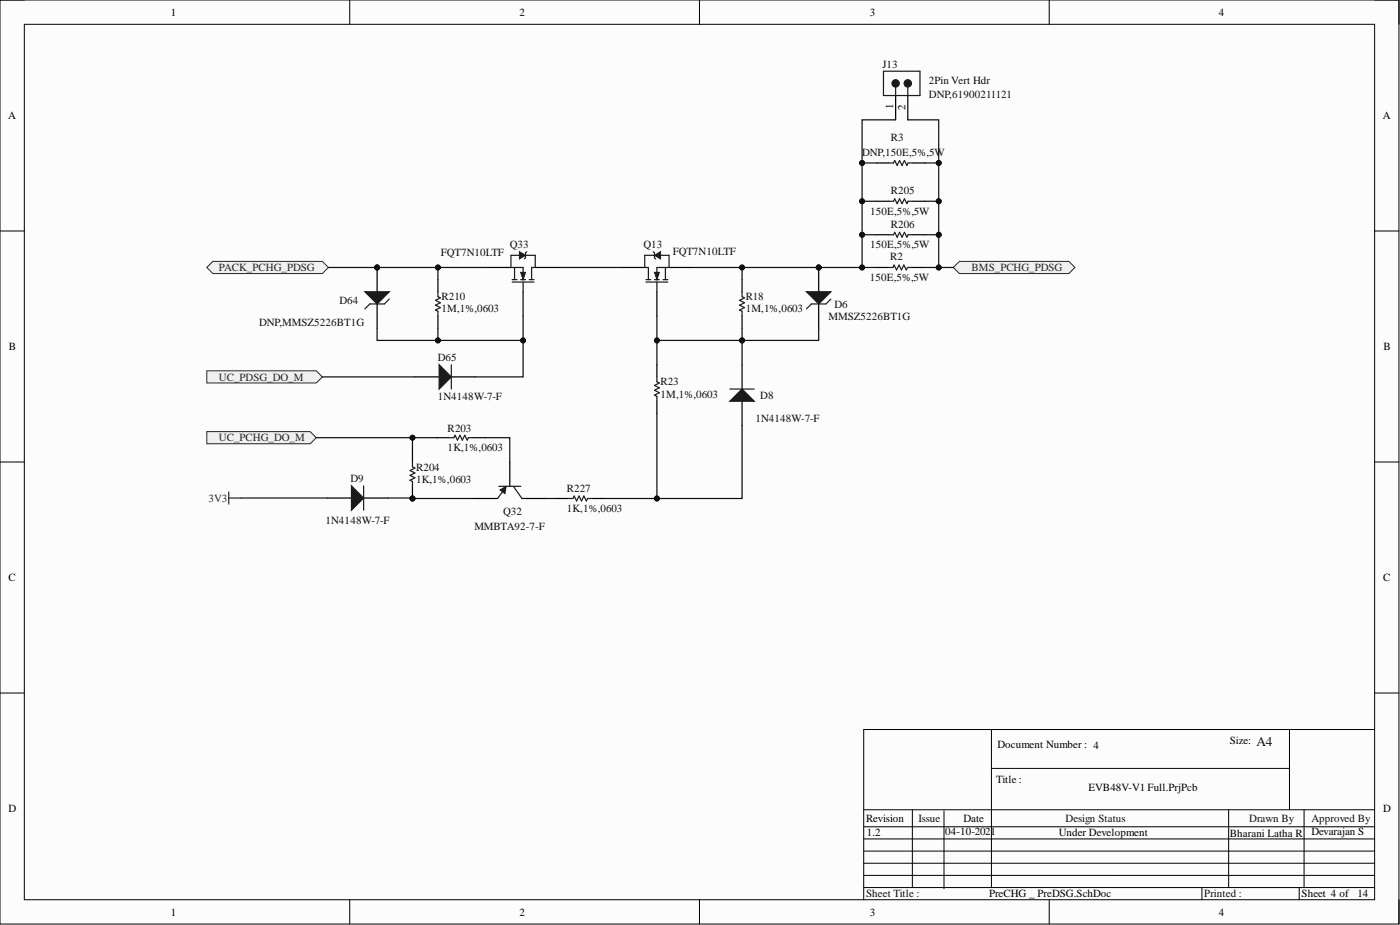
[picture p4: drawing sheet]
<svg xmlns="http://www.w3.org/2000/svg" width="292mm" height="193mm" viewBox="0 0 292 193" stroke-linecap="round" stroke-linejoin="round" font-family="sans-serif">
<defs><g id="words">
<text font-size="2.8" fill="#0e0e0e" x="262.2" y="155.7">A4</text>
<g font-size="2.3">
<text x="35.6" y="3.3">1</text>
<text x="108.4" y="3.3">2</text>
<text x="181.5" y="3.3">3</text>
<text x="254.3" y="3.3">4</text>
<text x="186.4" y="22.8" transform="rotate(-90 186.4 22.8)">1</text>
<text x="188.9" y="23" transform="rotate(-90 188.9 23)">2</text>
<text x="1.7" y="24.9">A</text>
<text x="288.5" y="24.9">A</text>
<text x="1.9" y="73">B</text>
<text x="288.7" y="73">B</text>
<text x="1.8" y="121.2">C</text>
<text x="288.6" y="121.2">C</text>
<text x="208.1" y="156">Document Number : 4</text>
<text x="256.6" y="155.2">Size:</text>
<text x="207.9" y="163.3">Title :</text>
<text x="227.1" y="165">EVB48V-V1 Full.PrjPcb</text>
<text x="1.8" y="169.4">D</text>
<text x="180.7" y="171.5">Revision</text>
<text x="201" y="171.5">Date</text>
<text x="288.6" y="169.4">D</text>
<text x="180.9" y="174.3">1.2</text>
<text x="197.2" y="174.3">04-10-2021</text>
<text x="220.9" y="174.3">Under Development</text>
<text x="256.6" y="174.5">Bharani Latha R</text>
<text x="273.6" y="174.3">Devarajan S</text>
<text x="35.6" y="191">1</text>
<text x="108.4" y="191">2</text>
<text x="181.5" y="191">3</text>
<text x="206.3" y="187.2">PreCHG _ PreDSG.SchDoc</text>
<text x="254.3" y="191">4</text>
<text x="271.6" y="187.2">Sheet 4 of</text>
<text x="283.3" y="187.2">14</text>
</g>
<g font-size="2.3" fill="#0e0e0e">
<text x="184.1" y="14.1">J13</text>
<text x="193.8" y="17.5">2Pin Vert Hdr</text>
<text x="193.8" y="20.5">DNP,61900211121</text>
<text x="185.9" y="29.5">R3</text>
<text x="179.9" y="32.5">DNP,150E,5%,5W</text>
<text x="185.9" y="40.5">R205</text>
<text x="181.6" y="44.8">150E,5%,5W</text>
<text x="185.9" y="47.5">R206</text>
<text x="92" y="53.4">FQT7N10LTF</text>
<text x="106.3" y="51.7">Q33</text>
<text x="134.3" y="51.7">Q13</text>
<text x="140.4" y="53.3">FQT7N10LTF</text>
<text x="181.6" y="51.7">150E,5%,5W</text>
<text x="181.5" y="58.6">150E,5%,5W</text>
<text x="185.7" y="54.3">R2</text>
<text x="70.8" y="63.4">D64</text>
<text x="92.1" y="65.2">1M,1%,0603</text>
<text x="92.1" y="62.6">R210</text>
<text x="155.6" y="65.2">1M,1%,0603</text>
<text x="155.6" y="62.6">R18</text>
<text x="174.1" y="64.2">D6</text>
<text x="54.1" y="68">DNP,MMSZ5226BT1G</text>
<text x="172.8" y="66.7">MMSZ5226BT1G</text>
<text x="91.4" y="75.3">D65</text>
<text x="91.4" y="83.4">1N4148W-7-F</text>
<text x="137.8" y="82.9">1M,1%,0603</text>
<text x="137.8" y="80.4">R23</text>
<text x="158.6" y="83.2">D8</text>
<text x="157.6" y="88">1N4148W-7-F</text>
<text x="93.4" y="94.1">1K,1%,0603</text>
<text x="93.4" y="90">R203</text>
<text x="73.1" y="100.6">D9</text>
<text x="86.8" y="100.7">1K,1%,0603</text>
<text x="86.8" y="98.2">R204</text>
<text x="105" y="107.5">Q32</text>
<text x="118.3" y="106.8">1K,1%,0603</text>
<text x="118.3" y="102.7">R227</text>
<text x="67.9" y="109.4">1N4148W-7-F</text>
<text x="99" y="110.5">MMBTA92-7-F</text>
</g>
<g font-size="2.3" fill="#262626">
<text x="45.7" y="56.6">PACK_PCHG_PDSG</text>
<text x="202.7" y="56.6">BMS_PCHG_PDSG</text>
<text x="45.7" y="79.4">UC_PDSG_DO_M</text>
<text x="45.7" y="92.1">UC_PCHG_DO_M</text>
<text x="43.5" y="104.7">3V3</text>
</g>
<text font-size="2.3" fill="#0a0a0a" x="191.6" y="171.5">Issue</text>
<g font-size="2.3" fill="#0f0f0f">
<text x="222.3" y="171.5">Design Status</text>
<text x="260.7" y="171.5">Drawn By</text>
<text x="273.6" y="171.5">Approved By</text>
<text x="180.7" y="187.2">Sheet Title :</text>
<text x="251.3" y="187.2">Printed :</text>
</g>
</g></defs>
<path d="M0 0h291.9v192.8h-291.9z" fill-rule="evenodd" fill="#fcfcfc"/>
<path d="M0 0h291.9v192.8h-291.9z" fill="none" stroke="#000" stroke-width=".21"/>
<path d="M5.1 5.1h281.7v182.6h-281.7z" fill-rule="evenodd" fill="#fcfcfc"/>
<g fill="none" stroke="#000" stroke-width=".21">
<path d="M0 0h5.1M73 0v5.1M145.9 0v5.1M218.9 0v5.1M286.8 0h5.1v5.1M5.1 5.1h281.7v182.6h-281.7zM0 48.2h5.1M286.8 48.2h5.1M0 96.4h5.1M286.8 96.4h5.1M0 144.6h5.1M206.9 152.2v33"/>
<path d="M269 152.2v16.7M286.8 144.6h5.1M286.8 152.2h-106.6v35.5M180.2 168.9h106.6M180.2 177.6h106.6M180.2 172.5h106.6M180.2 175h106.6M190.4 168.9v16.3M197 169.2v16.2M206.9 160.3h62.1M256.3 168.9v16.3M272.1 168.9v16.3"/>
<path d="M73 187.7v5.1M145.9 187.7v5.1M180.2 185.2h106.6M180.2 182.6h106.6M180.2 180.1h106.6M218.9 187.7v5.1M250.8 185.2v2.5M271.1 185.2v2.5M291.9 187.7v5.1"/>
</g>
<path d="M91.4 58.3v2.6M91.4 65.9v2.6" fill="none" stroke="#000" stroke-width=".25"/>
<path d="M91.4 60.9v1l.5 .2-1 .5 1 .6-1 .5 1 .5-1 .5 .5 .2v1" fill="none" stroke="#1c1c1c" stroke-width=".25"/>
<path d="M43.1 77.4h22.9l1.3 1.2-1.3 1.3h-22.9z" fill-rule="evenodd" fill="#f0f0f0"/>
<path d="M43.1 77.4h22.9l1.3 1.2-1.3 1.3h-22.9z" fill="none" stroke="#262626" stroke-width=".21"/>
<path d="M43.1 90h21.6l1.3 1.3-1.3 1.3h-21.6z" fill-rule="evenodd" fill="#f0f0f0"/>
<path d="M43.1 90h21.6l1.3 1.3-1.3 1.3h-21.6z" fill="none" stroke="#262626" stroke-width=".21"/>
<path d="M43.1 55.8l1.3-1.3h22.9l1.2 1.3-1.2 1.3h-22.9z" fill-rule="evenodd" fill="#f0f0f0"/>
<path d="M43.1 55.8l1.3-1.3h22.9l1.2 1.3-1.2 1.3h-22.9z" fill="none" stroke="#262626" stroke-width=".21"/>
<path d="M154.8 58.3v2.6M137.1 76.1v2.5M154.8 65.9v2.6M137.1 83.7v2.5" fill="none" stroke="#000" stroke-width=".25"/>
<path d="M137.1 78.6v1l.5 .3-1 .5 1 .5-1 .5 1 .5-1 .5 .5 .3v1M154.8 60.9v1l.5 .2-1 .5 1 .6-1 .5 1 .5-1 .5 .5 .2v1" fill="none" stroke="#1c1c1c" stroke-width=".25"/>
<path d="M198.9 55.8l1.3-1.3h22.8l1.3 1.3-1.3 1.3h-22.8z" fill-rule="evenodd" fill="#f0f0f0"/>
<path d="M198.9 55.8l1.3-1.3h22.8l1.3 1.3-1.3 1.3h-22.8z" fill="none" stroke="#262626" stroke-width=".21"/>
<path d="M91.1 91.3h2.6M98.7 91.3h2.6" fill="none" stroke="#000" stroke-width=".25"/>
<path d="M93.7 91.3h1l.2-.5 .5 1 .6-1 .5 1 .5-1 .5 1 .2-.5h1" fill="none" stroke="#1c1c1c" stroke-width=".25"/>
<circle cx="86.1" cy="104" r=".51" fill="#0e0e0e"/>
<circle cx="86.1" cy="104" r=".51" fill="none" stroke="#0e0e0e" stroke-width=".21"/>
<path d="M86.1 101.5v2.5" fill="none" stroke="#000" stroke-width=".25"/>
<circle cx="86.1" cy="104" r=".51" fill="#0e0e0e"/>
<circle cx="86.1" cy="104" r=".51" fill="none" stroke="#0e0e0e" stroke-width=".21"/>
<path d="M101.5 55.8h5.1M111.7 55.8h5.1M109.1 60.9v5M86.1 93.8v2.6" fill="none" stroke="#000" stroke-width=".25"/>
<path d="M106.6 55.8h2.5v2.5M106.9 58.8h4.5M106.9 58.3h1M107.4 55.8v2.5M108.6 58.3h1M109.1 58.8v2.1M110.4 58.3h1M110.9 55.8v2.5M86.1 96.4v1l.5 .3-1 .5 1 .5-1 .5 1 .5-1 .5 .5 .2v1.1" fill="none" stroke="#1c1c1c" stroke-width=".25"/>
<path d="M47.7 102.6v2.6M47.7 103.9h2.6" fill="none" stroke="#262626" stroke-width=".25"/>
<path d="M108.6 56.8h1l-.5 1.5z" fill="#1c1c1c"/>
<path d="M108.6 56.8h1l-.5 1.5z" fill="none" stroke="#1c1c1c" stroke-width=".21"/>
<path d="M108.4 53.3h-1.8v2.5M109.6 53.3h2.1v2.5h-.8" fill="none" stroke="#1c1c1c" stroke-width=".25"/>
<path d="M108.4 52.5l1.2 .8-1.2 .7z" fill="#1c1c1c"/>
<path d="M108.4 52.5l1.2 .8-1.2 .7z" fill="none" stroke="#1c1c1c" stroke-width=".21"/>
<path d="M109.9 52.5l-.3 .3v1l-.2 .2" fill="none" stroke="#1c1c1c" stroke-width=".25"/>
<path d="M154.8 76.1v5.1M154.8 83.7v5.1" fill="none" stroke="#000" stroke-width=".25"/>
<path d="M152.3 83.7l2.5-2.5 2.6 2.5z" fill="#1c1c1c"/>
<path d="M152.3 83.7l2.5-2.5 2.6 2.5zM152.3 81.2h5.1" fill="none" stroke="#1c1c1c" stroke-width=".25"/>
<circle cx="78.7" cy="55.8" r=".51" fill="#0e0e0e"/>
<circle cx="78.7" cy="55.8" r=".51" fill="none" stroke="#0e0e0e" stroke-width=".21"/>
<path d="M78.7 55.8v5.1" fill="none" stroke="#000" stroke-width=".25"/>
<circle cx="78.7" cy="55.8" r=".51" fill="#0e0e0e"/>
<circle cx="78.7" cy="55.8" r=".51" fill="none" stroke="#0e0e0e" stroke-width=".21"/>
<path d="M78.7 63.4v5.1" fill="none" stroke="#000" stroke-width=".25"/>
<path d="M76.1 60.9h5.1l-2.5 2.5z" fill="#1c1c1c"/>
<path d="M76.1 60.9h5.1l-2.5 2.5zM81.2 62.4l-1 1h-3l-1.1 1" fill="none" stroke="#1c1c1c" stroke-width=".25"/>
<circle cx="170.8" cy="55.8" r=".51" fill="#0e0e0e"/>
<circle cx="170.8" cy="55.8" r=".51" fill="none" stroke="#0e0e0e" stroke-width=".21"/>
<path d="M170.8 55.8v5.1" fill="none" stroke="#000" stroke-width=".25"/>
<circle cx="170.8" cy="55.8" r=".51" fill="#0e0e0e"/>
<circle cx="170.8" cy="55.8" r=".51" fill="none" stroke="#0e0e0e" stroke-width=".21"/>
<path d="M170.8 63.4v5.1" fill="none" stroke="#000" stroke-width=".25"/>
<path d="M168.3 60.9h5.1l-2.6 2.5z" fill="#1c1c1c"/>
<path d="M134.8 58.8h4.5M134.8 58.3h1M135.3 55.8v2.5M136.6 58.3h1M137.1 58.8v2.1M138.3 58.3h1M138.8 55.8v2.5M139.6 55.8h-2.5v2.5M168.3 60.9h5.1l-2.6 2.5zM173.4 62.4l-1.1 1h-3l-1 1" fill="none" stroke="#1c1c1c" stroke-width=".25"/>
<path d="M129.4 55.8h5.1M139.6 55.8h5.1M137.1 60.9v5" fill="none" stroke="#000" stroke-width=".25"/>
<path d="M136.6 56.8h1l-.5 1.5z" fill="#1c1c1c"/>
<path d="M136.6 56.8h1l-.5 1.5z" fill="none" stroke="#1c1c1c" stroke-width=".21"/>
<path d="M136.6 53.3h-2.1v2.5h.8M137.8 53.3h1.8v2.5" fill="none" stroke="#1c1c1c" stroke-width=".25"/>
<path d="M136.6 53.3l1.2-.8v1.5z" fill="#1c1c1c"/>
<path d="M136.6 53.3l1.2-.8v1.5z" fill="none" stroke="#1c1c1c" stroke-width=".21"/>
<path d="M136.3 52.5l.3 .3v1l.2 .2" fill="none" stroke="#1c1c1c" stroke-width=".25"/>
<path d="M86.5 78.6h5.1M94.2 78.6h5" fill="none" stroke="#000" stroke-width=".25"/>
<path d="M91.6 76.1l2.6 2.5-2.6 2.6z" fill="#1c1c1c"/>
<path d="M91.6 76.1l2.6 2.5-2.6 2.6zM94.2 76.1v5.1" fill="none" stroke="#1c1c1c" stroke-width=".25"/>
<path d="M68.3 103.9h5M75.9 103.9h5" fill="none" stroke="#000" stroke-width=".25"/>
<path d="M73.3 101.4l2.6 2.5-2.6 2.5z" fill="#1c1c1c"/>
<path d="M73.3 101.4l2.6 2.5-2.6 2.5zM75.9 101.4v5M104.1 101.5h4.5M105.1 102.2l-1.3 1.8M107.1 101.5l1.8 2.5" fill="none" stroke="#1c1c1c" stroke-width=".25"/>
<path d="M106.4 96.4v5.1M98.7 104h5.1M108.9 104h5.1" fill="none" stroke="#000" stroke-width=".25"/>
<path d="M104.3 102.2l1.3-.7-.3 1.5z" fill="#1c1c1c"/>
<path d="M104.3 102.2l1.3-.7-.3 1.5z" fill="none" stroke="#1c1c1c" stroke-width=".21"/>
<path d="M186.9 19.9v5.1M189.4 19.9v5.1M182.9 34h2.5M190.5 34h2.5M182.7 55.8h2.6M182.9 49h2.5M182.9 42h2.5M190.4 55.8h2.5M190.5 49h2.5M190.5 42h2.5M116 104h2.5M123.6 104h2.5" fill="none" stroke="#000" stroke-width=".25"/>
<path d="M189.4 18.2v1.7M185.4 34h1l.3-.5 .5 1 .5-1 .5 1 .5-1 .5 1 .3-.5h1M185.3 55.8h1l.3-.5 .5 1 .5-1 .5 1 .5-1 .5 1 .2-.5h1.1M185.4 49h1l.3-.5 .5 1 .5-1 .5 1 .5-1 .5 1 .3-.5h1M185.4 42h1l.3-.5 .5 1 .5-1 .5 1 .5-1 .5 1 .3-.5h1M118.5 104h1l.3-.5 .5 1 .5-1 .5 1 .5-1 .5 1 .3-.5h1" fill="none" stroke="#1c1c1c" stroke-width=".25"/>
<circle cx="189.4" cy="17.4" r=".76" fill="#1c1c1c"/>
<g fill="none" stroke="#1c1c1c" stroke-width=".25">
<path d="M184.3 14.9h7.6v5h-7.6zM186.9 18.2v1.7"/>
<circle cx="189.4" cy="17.4" r=".76"/>
</g>
<circle cx="186.9" cy="17.4" r=".76" fill="#1c1c1c"/>
<circle cx="186.9" cy="17.4" r=".76" fill="none" stroke="#1c1c1c" stroke-width=".25"/>
<path d="M189.4 25h6.5v9" fill="none" stroke="#0e0e0e" stroke-width=".25"/>
<circle cx="195.9" cy="34" r=".51" fill="#0e0e0e"/>
<circle cx="195.9" cy="34" r=".51" fill="none" stroke="#0e0e0e" stroke-width=".21"/>
<path d="M66 91.3h25.1M50.3 103.9h18" fill="none" stroke="#0e0e0e" stroke-width=".25"/>
<circle cx="86.1" cy="91.3" r=".51" fill="#0e0e0e"/>
<circle cx="86.1" cy="91.3" r=".51" fill="none" stroke="#0e0e0e" stroke-width=".21"/>
<path d="M68.5 55.8h33M67.3 78.6h19.2" fill="none" stroke="#0e0e0e" stroke-width=".25"/>
<circle cx="78.7" cy="55.8" r=".51" fill="#0e0e0e"/>
<circle cx="78.7" cy="55.8" r=".51" fill="none" stroke="#0e0e0e" stroke-width=".21"/>
<circle cx="91.4" cy="55.8" r=".51" fill="#0e0e0e"/>
<circle cx="91.4" cy="55.8" r=".51" fill="none" stroke="#0e0e0e" stroke-width=".21"/>
<path d="M109.1 65.9v5.1h-30.4v-2.5" fill="none" stroke="#0e0e0e" stroke-width=".25"/>
<circle cx="91.4" cy="71" r=".51" fill="#0e0e0e"/>
<circle cx="91.4" cy="71" r=".51" fill="none" stroke="#0e0e0e" stroke-width=".21"/>
<circle cx="109.1" cy="71" r=".51" fill="#0e0e0e"/>
<circle cx="109.1" cy="71" r=".51" fill="none" stroke="#0e0e0e" stroke-width=".21"/>
<path d="M80.9 103.9l17.8 .1" fill="none" stroke="#0e0e0e" stroke-width=".25"/>
<circle cx="86.1" cy="104" r=".51" fill="#0e0e0e"/>
<circle cx="86.1" cy="104" r=".51" fill="none" stroke="#0e0e0e" stroke-width=".21"/>
<path d="M109.1 71v7.6h-9.9" fill="none" stroke="#0e0e0e" stroke-width=".25"/>
<circle cx="109.1" cy="71" r=".51" fill="#0e0e0e"/>
<circle cx="109.1" cy="71" r=".51" fill="none" stroke="#0e0e0e" stroke-width=".21"/>
<path d="M116.8 55.8h12.6M101.3 91.3h5.1v5.1M114 104h2M126.1 104h11" fill="none" stroke="#0e0e0e" stroke-width=".25"/>
<circle cx="137.1" cy="104" r=".51" fill="#0e0e0e"/>
<circle cx="137.1" cy="104" r=".51" fill="none" stroke="#0e0e0e" stroke-width=".21"/>
<path d="M137.1 86.2v17.8h17.7v-15.2" fill="none" stroke="#0e0e0e" stroke-width=".25"/>
<circle cx="137.1" cy="104" r=".51" fill="#0e0e0e"/>
<circle cx="137.1" cy="104" r=".51" fill="none" stroke="#0e0e0e" stroke-width=".21"/>
<path d="M137.1 65.9v5.1h33.7v-2.5" fill="none" stroke="#0e0e0e" stroke-width=".25"/>
<circle cx="154.8" cy="71" r=".51" fill="#0e0e0e"/>
<circle cx="154.8" cy="71" r=".51" fill="none" stroke="#0e0e0e" stroke-width=".21"/>
<circle cx="137.1" cy="71" r=".51" fill="#0e0e0e"/>
<circle cx="137.1" cy="71" r=".51" fill="none" stroke="#0e0e0e" stroke-width=".21"/>
<path d="M144.7 55.8h38" fill="none" stroke="#0e0e0e" stroke-width=".25"/>
<circle cx="154.8" cy="55.8" r=".51" fill="#0e0e0e"/>
<circle cx="154.8" cy="55.8" r=".51" fill="none" stroke="#0e0e0e" stroke-width=".21"/>
<circle cx="170.8" cy="55.8" r=".51" fill="#0e0e0e"/>
<circle cx="170.8" cy="55.8" r=".51" fill="none" stroke="#0e0e0e" stroke-width=".21"/>
<circle cx="179.9" cy="55.8" r=".51" fill="#0e0e0e"/>
<circle cx="179.9" cy="55.8" r=".51" fill="none" stroke="#0e0e0e" stroke-width=".21"/>
<path d="M182.9 49h-3v6.8" fill="none" stroke="#0e0e0e" stroke-width=".25"/>
<circle cx="179.9" cy="55.8" r=".51" fill="#0e0e0e"/>
<circle cx="179.9" cy="55.8" r=".51" fill="none" stroke="#0e0e0e" stroke-width=".21"/>
<circle cx="179.9" cy="49" r=".51" fill="#0e0e0e"/>
<circle cx="179.9" cy="49" r=".51" fill="none" stroke="#0e0e0e" stroke-width=".21"/>
<path d="M182.9 42h-3v7" fill="none" stroke="#0e0e0e" stroke-width=".25"/>
<circle cx="179.9" cy="49" r=".51" fill="#0e0e0e"/>
<circle cx="179.9" cy="49" r=".51" fill="none" stroke="#0e0e0e" stroke-width=".21"/>
<circle cx="179.9" cy="42" r=".51" fill="#0e0e0e"/>
<circle cx="179.9" cy="42" r=".51" fill="none" stroke="#0e0e0e" stroke-width=".21"/>
<path d="M182.9 34h-3v8" fill="none" stroke="#0e0e0e" stroke-width=".25"/>
<circle cx="179.9" cy="42" r=".51" fill="#0e0e0e"/>
<circle cx="179.9" cy="42" r=".51" fill="none" stroke="#0e0e0e" stroke-width=".21"/>
<circle cx="179.9" cy="34" r=".51" fill="#0e0e0e"/>
<circle cx="179.9" cy="34" r=".51" fill="none" stroke="#0e0e0e" stroke-width=".21"/>
<path d="M186.9 25h-7v9" fill="none" stroke="#0e0e0e" stroke-width=".25"/>
<circle cx="179.9" cy="34" r=".51" fill="#0e0e0e"/>
<circle cx="179.9" cy="34" r=".51" fill="none" stroke="#0e0e0e" stroke-width=".21"/>
<path d="M192.9 55.8h6" fill="none" stroke="#0e0e0e" stroke-width=".25"/>
<circle cx="195.9" cy="55.8" r=".51" fill="#0e0e0e"/>
<circle cx="195.9" cy="55.8" r=".51" fill="none" stroke="#0e0e0e" stroke-width=".21"/>
<path d="M193 42h2.9v7h-2.9" fill="none" stroke="#0e0e0e" stroke-width=".25"/>
<circle cx="195.9" cy="42" r=".51" fill="#0e0e0e"/>
<circle cx="195.9" cy="42" r=".51" fill="none" stroke="#0e0e0e" stroke-width=".21"/>
<circle cx="195.9" cy="49" r=".51" fill="#0e0e0e"/>
<circle cx="195.9" cy="49" r=".51" fill="none" stroke="#0e0e0e" stroke-width=".21"/>
<path d="M193 34h2.9v8" fill="none" stroke="#0e0e0e" stroke-width=".25"/>
<circle cx="195.9" cy="42" r=".51" fill="#0e0e0e"/>
<circle cx="195.9" cy="42" r=".51" fill="none" stroke="#0e0e0e" stroke-width=".21"/>
<circle cx="195.9" cy="34" r=".51" fill="#0e0e0e"/>
<circle cx="195.9" cy="34" r=".51" fill="none" stroke="#0e0e0e" stroke-width=".21"/>
<path d="M86.1 91.3v2.5" fill="none" stroke="#0e0e0e" stroke-width=".25"/>
<circle cx="86.1" cy="91.3" r=".51" fill="#0e0e0e"/>
<circle cx="86.1" cy="91.3" r=".51" fill="none" stroke="#0e0e0e" stroke-width=".21"/>
<path d="M91.4 68.5v2.5" fill="none" stroke="#0e0e0e" stroke-width=".25"/>
<circle cx="91.4" cy="71" r=".51" fill="#0e0e0e"/>
<circle cx="91.4" cy="71" r=".51" fill="none" stroke="#0e0e0e" stroke-width=".21"/>
<path d="M91.4 55.8v2.5" fill="none" stroke="#0e0e0e" stroke-width=".25"/>
<circle cx="91.4" cy="55.8" r=".51" fill="#0e0e0e"/>
<circle cx="91.4" cy="55.8" r=".51" fill="none" stroke="#0e0e0e" stroke-width=".21"/>
<path d="M137.1 71v5.1" fill="none" stroke="#0e0e0e" stroke-width=".25"/>
<circle cx="137.1" cy="71" r=".51" fill="#0e0e0e"/>
<circle cx="137.1" cy="71" r=".51" fill="none" stroke="#0e0e0e" stroke-width=".21"/>
<path d="M154.8 71v5.1" fill="none" stroke="#0e0e0e" stroke-width=".25"/>
<circle cx="154.8" cy="71" r=".51" fill="#0e0e0e"/>
<circle cx="154.8" cy="71" r=".51" fill="none" stroke="#0e0e0e" stroke-width=".21"/>
<path d="M154.8 68.5v2.5" fill="none" stroke="#0e0e0e" stroke-width=".25"/>
<circle cx="154.8" cy="71" r=".51" fill="#0e0e0e"/>
<circle cx="154.8" cy="71" r=".51" fill="none" stroke="#0e0e0e" stroke-width=".21"/>
<path d="M154.8 55.8v2.5" fill="none" stroke="#0e0e0e" stroke-width=".25"/>
<circle cx="154.8" cy="55.8" r=".51" fill="#0e0e0e"/>
<circle cx="154.8" cy="55.8" r=".51" fill="none" stroke="#0e0e0e" stroke-width=".21"/>
<path d="M195.9 49v6.8" fill="none" stroke="#0e0e0e" stroke-width=".25"/>
<circle cx="195.9" cy="49" r=".51" fill="#0e0e0e"/>
<circle cx="195.9" cy="49" r=".51" fill="none" stroke="#0e0e0e" stroke-width=".21"/>
<circle cx="195.9" cy="55.8" r=".51" fill="#0e0e0e"/>
<circle cx="195.9" cy="55.8" r=".51" fill="none" stroke="#0e0e0e" stroke-width=".21"/>
<use href="#words"/>
</svg>
